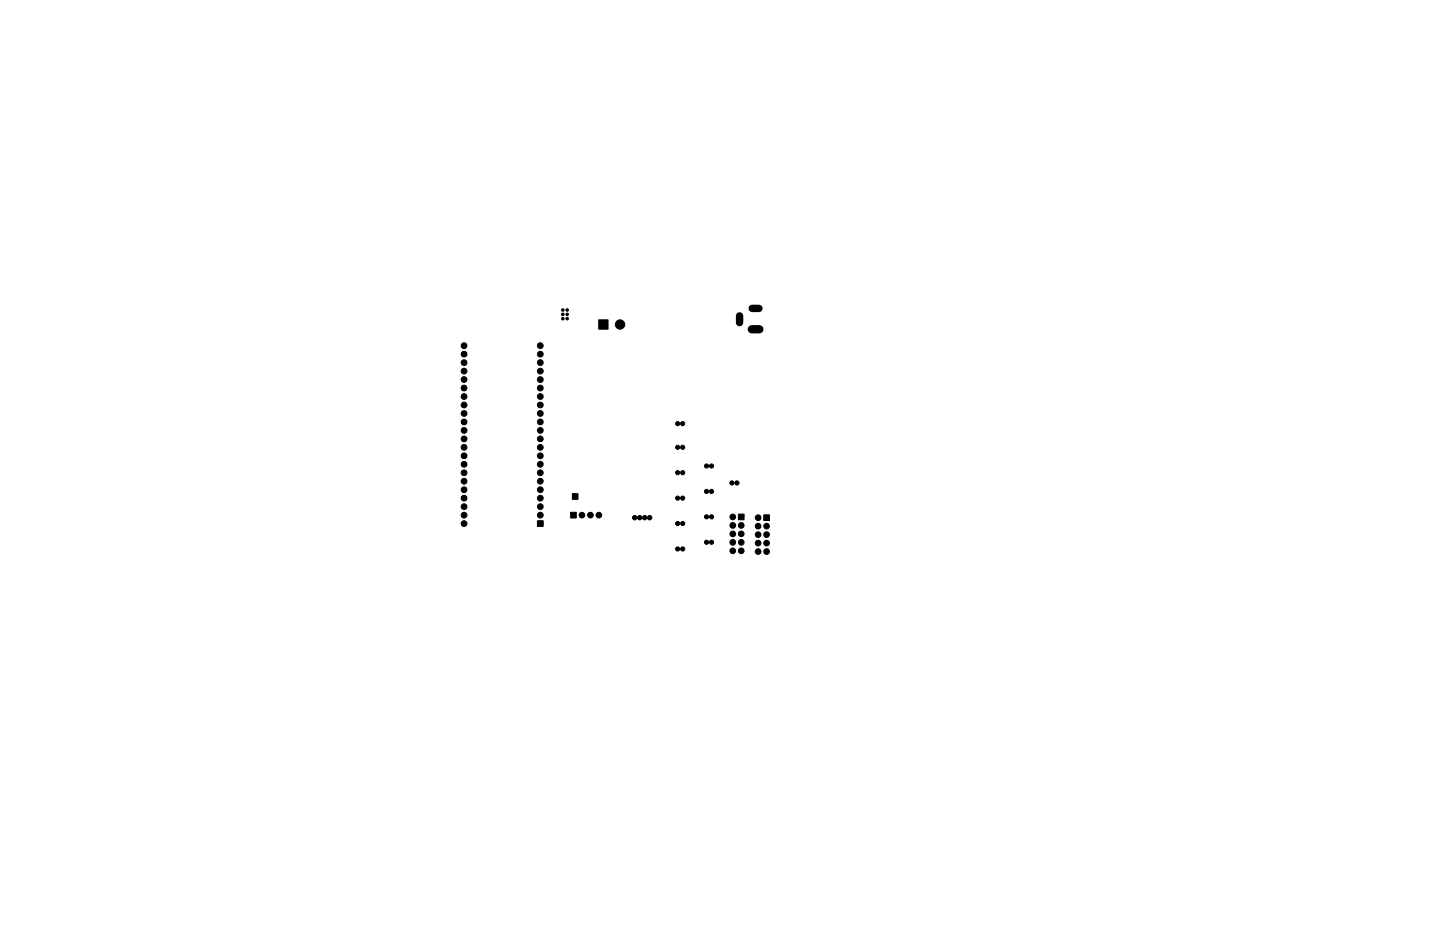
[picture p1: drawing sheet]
<svg xmlns="http://www.w3.org/2000/svg" width="432mm" height="279mm" viewBox="0 0 432 279" stroke-linecap="round" stroke-linejoin="round" font-family="sans-serif">
<g fill="#000" stroke="#000" stroke-width=".3">
<path d="M179.5 95.9h2.8v2.8h-2.8zM161.2 156.1h1.7v1.7h-1.7zM171.6 148h1.7v1.7h-1.7zM171.1 153.6h1.7v1.7h-1.7zM221.4 154.1h1.7v1.7h-1.7zM229 154.3h1.7v1.7h-1.7z"/>
<circle cx="168.8" cy="95.5" r=".39"/>
<circle cx="168.8" cy="92.9" r=".39"/>
<circle cx="168.8" cy="94.2" r=".39"/>
<circle cx="170.1" cy="95.5" r=".39"/>
<circle cx="170.1" cy="92.9" r=".39"/>
<circle cx="170.1" cy="94.2" r=".39"/>
<circle cx="185.9" cy="97.3" r="1.4"/>
<circle cx="139.2" cy="118.9" r=".87"/>
<circle cx="139.2" cy="113.8" r=".87"/>
<circle cx="139.2" cy="116.3" r=".87"/>
<circle cx="139.2" cy="103.6" r=".87"/>
<circle cx="139.2" cy="106.2" r=".87"/>
<circle cx="139.2" cy="111.2" r=".87"/>
<circle cx="139.2" cy="108.7" r=".87"/>
<circle cx="162" cy="116.3" r=".87"/>
<circle cx="162" cy="118.9" r=".87"/>
<circle cx="162" cy="113.8" r=".87"/>
<circle cx="162" cy="106.2" r=".87"/>
<circle cx="162" cy="111.2" r=".87"/>
<circle cx="162" cy="108.7" r=".87"/>
<circle cx="162" cy="103.6" r=".87"/>
<circle cx="139.2" cy="136.6" r=".87"/>
<circle cx="139.2" cy="126.5" r=".87"/>
<circle cx="139.2" cy="123.9" r=".87"/>
<circle cx="139.2" cy="131.6" r=".87"/>
<circle cx="139.2" cy="139.2" r=".87"/>
<circle cx="139.2" cy="134.1" r=".87"/>
<circle cx="139.2" cy="129" r=".87"/>
<circle cx="139.2" cy="121.4" r=".87"/>
<circle cx="162" cy="134.1" r=".87"/>
<circle cx="162" cy="131.6" r=".87"/>
<circle cx="162" cy="129" r=".87"/>
<circle cx="162" cy="126.5" r=".87"/>
<circle cx="162" cy="139.2" r=".87"/>
<circle cx="162" cy="136.6" r=".87"/>
<circle cx="162" cy="123.9" r=".87"/>
<circle cx="162" cy="121.4" r=".87"/>
<circle cx="203.2" cy="134.1" r=".62"/>
<circle cx="203.2" cy="127" r=".62"/>
<circle cx="204.7" cy="134.1" r=".62"/>
<circle cx="204.7" cy="127" r=".62"/>
<circle cx="211.9" cy="139.7" r=".62"/>
<circle cx="213.4" cy="139.7" r=".62"/>
<circle cx="139.2" cy="151.9" r=".87"/>
<circle cx="139.2" cy="149.3" r=".87"/>
<circle cx="139.2" cy="146.8" r=".87"/>
<circle cx="139.2" cy="154.4" r=".87"/>
<circle cx="139.2" cy="144.3" r=".87"/>
<circle cx="139.2" cy="141.7" r=".87"/>
<circle cx="139.2" cy="157" r=".87"/>
<circle cx="162" cy="144.3" r=".87"/>
<circle cx="162" cy="154.4" r=".87"/>
<circle cx="162" cy="151.9" r=".87"/>
<circle cx="162" cy="149.3" r=".87"/>
<circle cx="162" cy="141.7" r=".87"/>
<circle cx="162" cy="146.8" r=".87"/>
<circle cx="174.5" cy="154.4" r=".85"/>
<circle cx="177" cy="154.4" r=".85"/>
<circle cx="179.6" cy="154.4" r=".85"/>
<circle cx="190.3" cy="155.2" r=".66"/>
<circle cx="191.8" cy="155.2" r=".66"/>
<circle cx="193.3" cy="155.2" r=".66"/>
<circle cx="194.8" cy="155.2" r=".66"/>
<circle cx="203.2" cy="156.9" r=".62"/>
<circle cx="203.2" cy="141.7" r=".62"/>
<circle cx="203.2" cy="149.3" r=".62"/>
<circle cx="204.7" cy="149.3" r=".62"/>
<circle cx="204.7" cy="141.7" r=".62"/>
<circle cx="204.7" cy="156.9" r=".62"/>
<circle cx="211.9" cy="154.9" r=".62"/>
<circle cx="211.9" cy="147.3" r=".62"/>
<circle cx="213.4" cy="154.9" r=".62"/>
<circle cx="213.4" cy="147.3" r=".62"/>
<circle cx="219.5" cy="144.8" r=".62"/>
<circle cx="219.7" cy="157.5" r=".85"/>
<circle cx="219.7" cy="155" r=".85"/>
<circle cx="221" cy="144.8" r=".62"/>
<circle cx="222.3" cy="157.5" r=".85"/>
<circle cx="227.3" cy="157.7" r=".85"/>
<circle cx="227.3" cy="155.2" r=".85"/>
<circle cx="229.9" cy="157.7" r=".85"/>
<circle cx="203.2" cy="164.6" r=".62"/>
<circle cx="204.7" cy="164.6" r=".62"/>
<circle cx="211.9" cy="162.6" r=".62"/>
<circle cx="213.4" cy="162.6" r=".62"/>
<circle cx="219.7" cy="160" r=".85"/>
<circle cx="219.7" cy="165.1" r=".85"/>
<circle cx="219.7" cy="162.6" r=".85"/>
<circle cx="222.3" cy="160" r=".85"/>
<circle cx="222.3" cy="162.6" r=".85"/>
<circle cx="222.3" cy="165.1" r=".85"/>
<circle cx="227.3" cy="160.3" r=".85"/>
<circle cx="227.3" cy="165.4" r=".85"/>
<circle cx="227.3" cy="162.8" r=".85"/>
<circle cx="229.9" cy="162.8" r=".85"/>
<circle cx="229.9" cy="160.3" r=".85"/>
<circle cx="229.9" cy="165.4" r=".85"/>
</g>
<path d="M225.4 98.7h2.3" fill="none" stroke="#000" stroke-width="2.5"/>
<path d="M221.8 94.7v2M225.6 92.5h2" fill="none" stroke="#000" stroke-width="2.2"/>
</svg>
